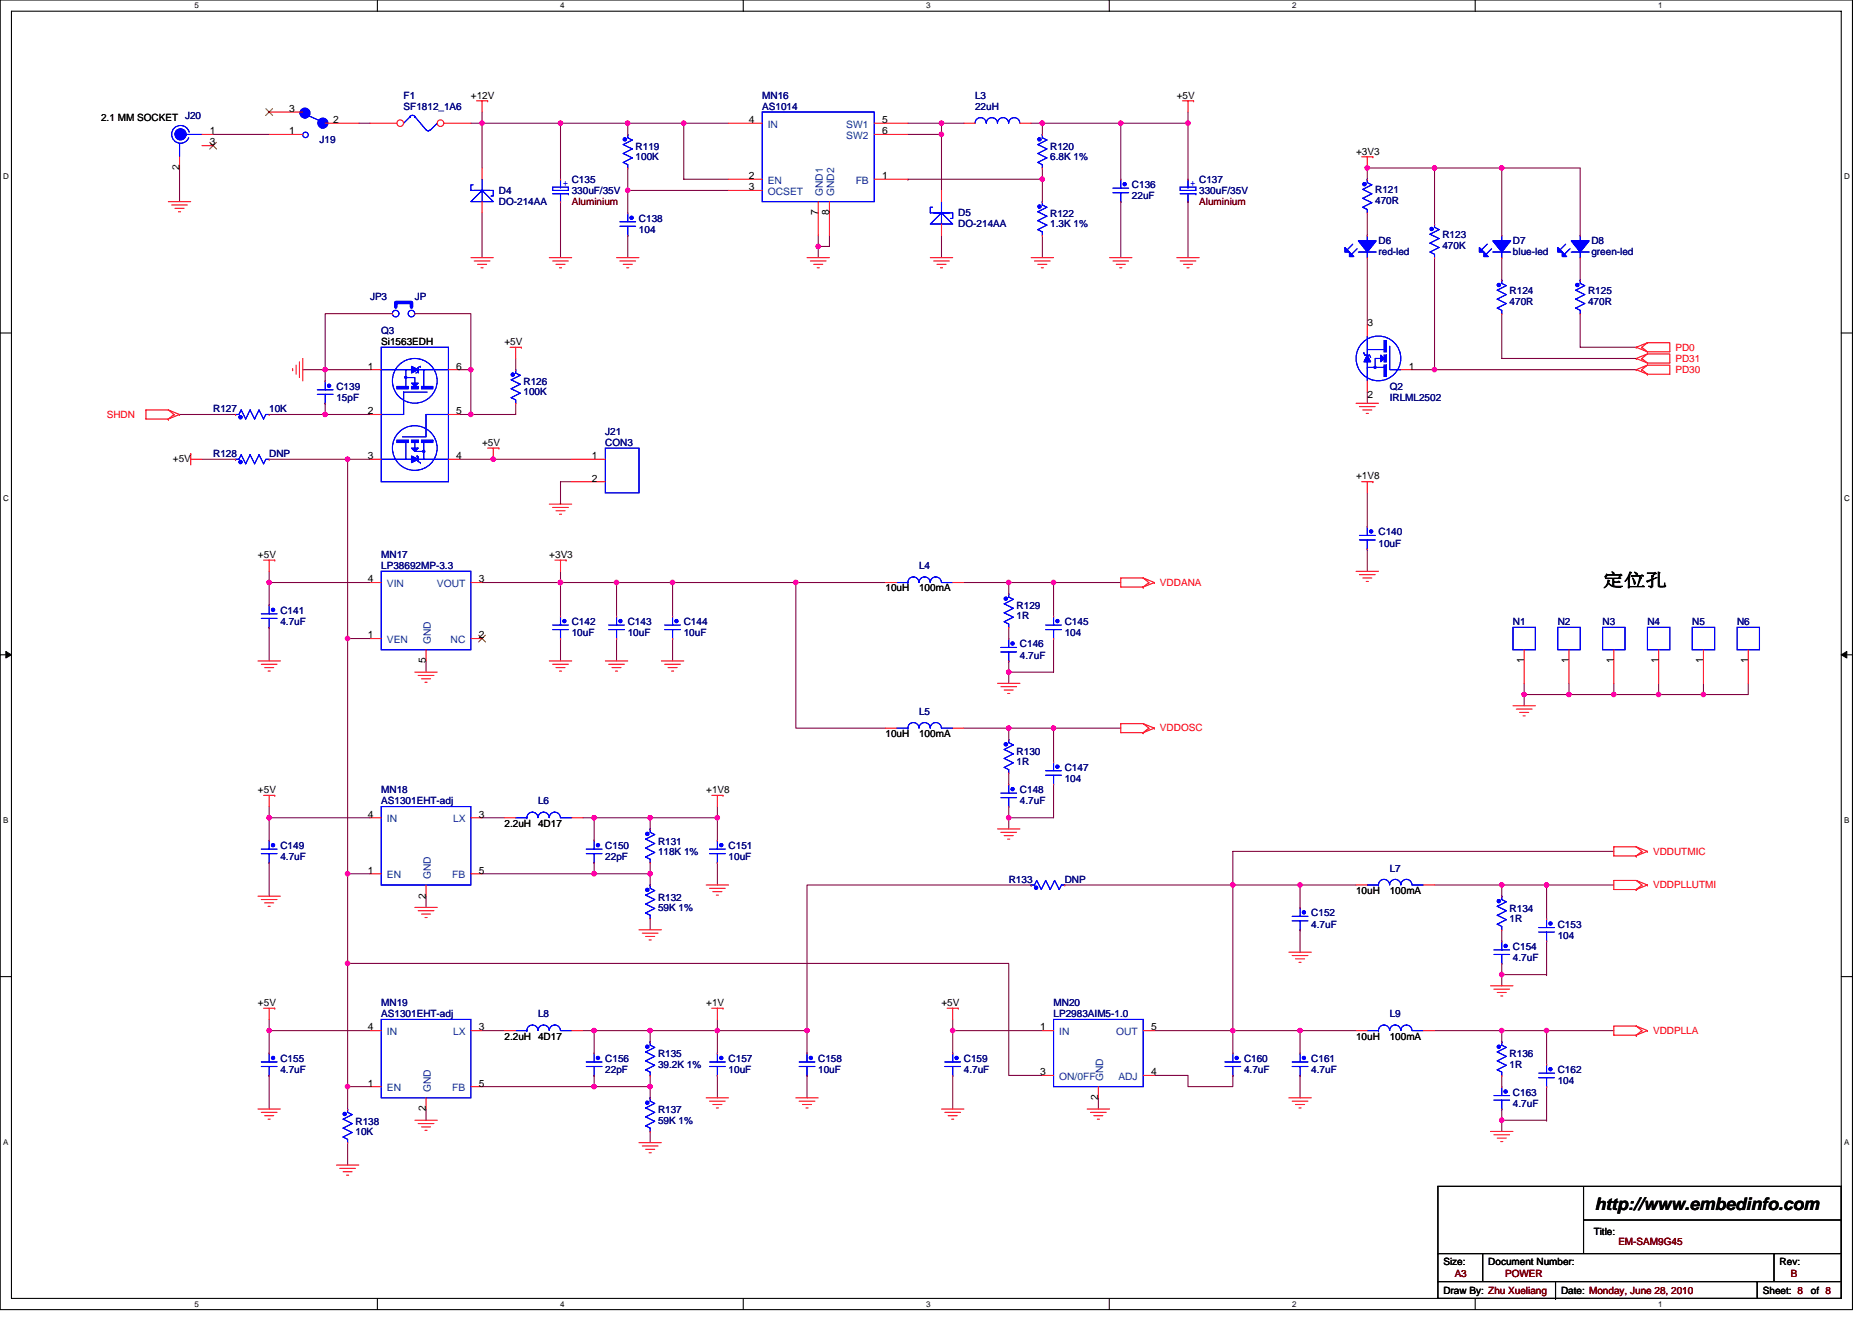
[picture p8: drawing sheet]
<svg xmlns="http://www.w3.org/2000/svg" width="297mm" height="210mm" viewBox="0 0 297 210" stroke-linecap="round" stroke-linejoin="round" font-family="sans-serif">
<defs><g id="words">
<g font-size="2.8">
<text x="254.3" y="93">定位孔</text>
<text x="253" y="192">http://www.embedinfo.com</text>
</g>
<g font-size="1.6">
<text x="45.9" y="17.8">3</text>
<text x="74.7" y="15.6">+12V</text>
<text x="186.7" y="15.6">+5V</text>
<text x="16" y="19.2">2.1 MM SOCKET</text>
<text x="33.3" y="21.3">1</text>
<text x="33.3" y="23.1">3</text>
<text x="45.9" y="21.3">1</text>
<text x="52.8" y="19.5">2</text>
<text x="118.8" y="19.5">4</text>
<text x="140" y="19.5">5</text>
<text x="140" y="21.3">6</text>
<text x="28.5" y="27.1" transform="rotate(-90 28.5 27.1)">2</text>
<text x="118.8" y="28.4">2</text>
<text x="140" y="28.4">1</text>
<text x="215.2" y="24.5">+3V3</text>
<text x="118.8" y="30.2">3</text>
<text x="129.8" y="34.2" transform="rotate(-90 129.8 34.2)">7</text>
<text x="131.6" y="34.2" transform="rotate(-90 131.6 34.2)">8</text>
<text x="217" y="51.8">3</text>
<text x="58.4" y="58.7">1</text>
<text x="60.5" y="54.8">Si1563EDH</text>
<text x="72.4" y="58.7">6</text>
<text x="80" y="54.8">+5V</text>
<text x="223.5" y="58.7">1</text>
<text x="58.4" y="65.8">2</text>
<text x="72.4" y="65.8">5</text>
<text x="217" y="63.1">2</text>
<text x="76.5" y="70.8">+5V</text>
<text x="27.4" y="73.3">+5V</text>
<text x="58.4" y="72.9">3</text>
<text x="72.4" y="72.9">4</text>
<text x="93.9" y="72.9">1</text>
<text x="93.9" y="76.4">2</text>
<text x="215.2" y="76.1">+1V8</text>
<text x="40.9" y="88.5">+5V</text>
<text x="87.2" y="88.5">+3V3</text>
<text x="58.4" y="92.4">4</text>
<text x="76" y="92.4">3</text>
<text x="140.5" y="93.9">10uH</text>
<text x="145.8" y="93.9">100mA</text>
<text x="58.4" y="101.3">1</text>
<text x="76" y="101.3">2</text>
<text x="67.6" y="105.3" transform="rotate(-90 67.6 105.3)">5</text>
<text x="241.8" y="105.3" transform="rotate(-90 241.8 105.3)">1</text>
<text x="248.9" y="105.3" transform="rotate(-90 248.9 105.3)">1</text>
<text x="256" y="105.3" transform="rotate(-90 256 105.3)">1</text>
<text x="263.2" y="105.3" transform="rotate(-90 263.2 105.3)">1</text>
<text x="270.3" y="105.3" transform="rotate(-90 270.3 105.3)">1</text>
<text x="277.4" y="105.3" transform="rotate(-90 277.4 105.3)">1</text>
<text x="140.5" y="117">10uH</text>
<text x="145.8" y="117">100mA</text>
<text x="40.9" y="125.9">+5V</text>
<text x="112.1" y="125.9">+1V8</text>
<text x="58.4" y="129.8">4</text>
<text x="76" y="129.8">3</text>
<text x="80" y="131.2">2.2uH</text>
<text x="85.4" y="131.2">4D17</text>
<text x="58.4" y="138.7">1</text>
<text x="67.6" y="142.6" transform="rotate(-90 67.6 142.6)">2</text>
<text x="76" y="138.7">5</text>
<text x="215.2" y="141.9">10uH</text>
<text x="220.5" y="141.9">100mA</text>
<text x="40.9" y="159.7">+5V</text>
<text x="112.1" y="159.7">+1V</text>
<text x="149.4" y="159.7">+5V</text>
<text x="58.4" y="163.6">4</text>
<text x="76" y="163.6">3</text>
<text x="80" y="165">2.2uH</text>
<text x="85.4" y="165">4D17</text>
<text x="165" y="163.6">1</text>
<text x="182.6" y="163.6">5</text>
<text x="215.2" y="165">10uH</text>
<text x="220.5" y="165">100mA</text>
<text x="58.4" y="172.4">1</text>
<text x="76" y="172.4">5</text>
<text x="165" y="170.7">3</text>
<text x="182.6" y="170.7">4</text>
<text x="67.6" y="176.4" transform="rotate(-90 67.6 176.4)">2</text>
<text x="174.3" y="174.6" transform="rotate(-90 174.3 174.6)">2</text>
<text x="252.9" y="195.9">Title:</text>
<text x="229" y="200.7">Size:</text>
<text x="236.2" y="200.7">Document Number:</text>
<text x="282.4" y="200.7">Rev:</text>
<text x="229" y="205.4">Draw By: Zhu Xueliang</text>
<text x="247.7" y="205.4">Date: Monday, June 28, 2010</text>
<text x="279.7" y="205.4">Sheet: 8</text>
<text x="287.4" y="205.4">of 8</text>
</g>
<g font-size="1.6" fill="#000080">
<text x="64" y="15.6">F1</text>
<text x="64" y="17.4">SF1812_1A6</text>
<text x="120.9" y="15.6">MN16</text>
<text x="120.9" y="17.4">AS1014</text>
<text x="154.7" y="15.6">L3</text>
<text x="154.7" y="17.4">22uH</text>
<text x="29.4" y="18.8">J20</text>
<text x="50.7" y="22.8">J19</text>
<text x="100.9" y="23.8">R119</text>
<text x="166.6" y="23.8">R120</text>
<text x="90.7" y="29">C135</text>
<text x="100.9" y="25.4">100K</text>
<text x="166.6" y="25.4">6.8K 1%</text>
<text x="179.6" y="29.9">C136</text>
<text x="190.3" y="29">C137</text>
<text x="79.2" y="30.8">D4</text>
<text x="79.2" y="32.5">DO-214AA</text>
<text x="90.7" y="30.8">330uF/35V</text>
<text x="101.4" y="35.2">C138</text>
<text x="152.1" y="34.3">D5</text>
<text x="166.6" y="34.5">R122</text>
<text x="179.6" y="31.6">22uF</text>
<text x="190.3" y="30.8">330uF/35V</text>
<text x="218.2" y="30.6">R121</text>
<text x="218.2" y="32.4">470R</text>
<text x="101.4" y="37">104</text>
<text x="152.1" y="36.1">DO-214AA</text>
<text x="166.6" y="36.1">1.3K 1%</text>
<text x="218.7" y="38.8">D6</text>
<text x="218.7" y="40.5">red-led</text>
<text x="228.9" y="37.7">R123</text>
<text x="228.9" y="39.5">470K</text>
<text x="240.1" y="38.8">D7</text>
<text x="240.1" y="40.5">blue-led</text>
<text x="252.5" y="38.8">D8</text>
<text x="252.5" y="40.5">green-led</text>
<text x="58.7" y="47.6">JP3</text>
<text x="65.8" y="47.6">JP</text>
<text x="239.5" y="46.6">R124</text>
<text x="252" y="46.6">R125</text>
<text x="60.5" y="53">Q3</text>
<text x="239.5" y="48.4">470R</text>
<text x="252" y="48.4">470R</text>
<text x="33.8" y="65.4">R127</text>
<text x="42.7" y="65.4">10K</text>
<text x="53.4" y="61.9">C139</text>
<text x="53.4" y="63.6">15pF</text>
<text x="83.1" y="61.2">R126</text>
<text x="83.1" y="62.8">100K</text>
<text x="220.5" y="61.9">Q2</text>
<text x="220.5" y="63.6">IRLML2502</text>
<text x="96.1" y="69">J21</text>
<text x="96.1" y="70.8">CON3</text>
<text x="33.8" y="72.5">R128</text>
<text x="42.7" y="72.5">DNP</text>
<text x="60.5" y="88.5">MN17</text>
<text x="218.7" y="85">C140</text>
<text x="218.7" y="86.8">10uF</text>
<text x="60.5" y="90.3">LP38692MP-3.3</text>
<text x="145.8" y="90.3">L4</text>
<text x="44.5" y="97.4">C141</text>
<text x="44.5" y="99.2">4.7uF</text>
<text x="90.7" y="99.2">C142</text>
<text x="90.7" y="101">10uF</text>
<text x="99.6" y="99.2">C143</text>
<text x="99.6" y="101">10uF</text>
<text x="108.5" y="99.2">C144</text>
<text x="108.5" y="101">10uF</text>
<text x="161.3" y="96.7">R129</text>
<text x="161.3" y="98.3">1R</text>
<text x="168.9" y="99.2">C145</text>
<text x="168.9" y="101">104</text>
<text x="240.1" y="99.2">N1</text>
<text x="247.2" y="99.2">N2</text>
<text x="254.3" y="99.2">N3</text>
<text x="261.4" y="99.2">N4</text>
<text x="268.5" y="99.2">N5</text>
<text x="275.6" y="99.2">N6</text>
<text x="161.8" y="102.8">C146</text>
<text x="161.8" y="104.5">4.7uF</text>
<text x="145.8" y="113.4">L5</text>
<text x="161.3" y="119.8">R130</text>
<text x="60.5" y="125.9">MN18</text>
<text x="161.3" y="121.4">1R</text>
<text x="161.8" y="125.9">C148</text>
<text x="168.9" y="122.3">C147</text>
<text x="168.9" y="124.1">104</text>
<text x="60.5" y="127.7">AS1301EHT-adj</text>
<text x="85.4" y="127.7">L6</text>
<text x="161.8" y="127.7">4.7uF</text>
<text x="44.5" y="134.8">C149</text>
<text x="44.5" y="136.5">4.7uF</text>
<text x="96.1" y="134.8">C150</text>
<text x="96.1" y="136.5">22pF</text>
<text x="104.4" y="134">R131</text>
<text x="104.4" y="135.7">118K 1%</text>
<text x="115.6" y="134.8">C151</text>
<text x="115.6" y="136.5">10uF</text>
<text x="104.4" y="142.9">R132</text>
<text x="160.1" y="140.1">R133</text>
<text x="168.9" y="140.1">DNP</text>
<text x="220.5" y="138.3">L7</text>
<text x="104.4" y="144.5">59K 1%</text>
<text x="208.1" y="145.4">C152</text>
<text x="208.1" y="147.2">4.7uF</text>
<text x="239.5" y="144.7">R134</text>
<text x="239.5" y="146.3">1R</text>
<text x="247.2" y="147.2">C153</text>
<text x="247.2" y="149">104</text>
<text x="240.1" y="150.8">C154</text>
<text x="240.1" y="152.5">4.7uF</text>
<text x="60.5" y="159.7">MN19</text>
<text x="60.5" y="161.4">AS1301EHT-adj</text>
<text x="85.4" y="161.4">L8</text>
<text x="167.2" y="159.7">MN20</text>
<text x="167.2" y="161.4">LP2983AIM5-1.0</text>
<text x="220.5" y="161.4">L9</text>
<text x="104.4" y="167.8">R135</text>
<text x="239.5" y="167.8">R136</text>
<text x="44.5" y="168.6">C155</text>
<text x="44.5" y="170.3">4.7uF</text>
<text x="96.1" y="168.6">C156</text>
<text x="96.1" y="170.3">22pF</text>
<text x="104.4" y="169.4">39.2K 1%</text>
<text x="115.6" y="168.6">C157</text>
<text x="115.6" y="170.3">10uF</text>
<text x="129.8" y="168.6">C158</text>
<text x="129.8" y="170.3">10uF</text>
<text x="152.9" y="168.6">C159</text>
<text x="152.9" y="170.3">4.7uF</text>
<text x="197.4" y="168.6">C160</text>
<text x="197.4" y="170.3">4.7uF</text>
<text x="208.1" y="168.6">C161</text>
<text x="208.1" y="170.3">4.7uF</text>
<text x="239.5" y="169.4">1R</text>
<text x="240.1" y="173.9">C163</text>
<text x="247.2" y="170.3">C162</text>
<text x="247.2" y="172.1">104</text>
<text x="56.4" y="178.5">R138</text>
<text x="104.4" y="176.7">R137</text>
<text x="104.4" y="178.3">59K 1%</text>
<text x="240.1" y="175.7">4.7uF</text>
<text x="56.4" y="180.1">10K</text>
</g>
<g font-size="1.6" fill="#004080">
<text x="121.8" y="20.3">IN</text>
<text x="134.3" y="20.3">SW1</text>
<text x="134.3" y="22.1">SW2</text>
<text x="121.8" y="29.2">EN</text>
<text x="135.8" y="29.2">FB</text>
<text x="121.8" y="30.9">OCSET</text>
<text x="130.6" y="31.1" transform="rotate(-90 130.6 31.1)">GND1</text>
<text x="132.4" y="31.1" transform="rotate(-90 132.4 31.1)">GND2</text>
<text x="61.4" y="93.2">VIN</text>
<text x="69.3" y="93.2">VOUT</text>
<text x="61.4" y="102.1">VEN</text>
<text x="68.3" y="102.2" transform="rotate(-90 68.3 102.2)">GND</text>
<text x="71.5" y="102.1">NC</text>
<text x="61.4" y="130.5">IN</text>
<text x="71.9" y="130.5">LX</text>
<text x="61.4" y="139.4">EN</text>
<text x="68.3" y="139.6" transform="rotate(-90 68.3 139.6)">GND</text>
<text x="71.8" y="139.4">FB</text>
<text x="61.4" y="164.3">IN</text>
<text x="71.9" y="164.3">LX</text>
<text x="168.1" y="164.3">IN</text>
<text x="177.1" y="164.3">OUT</text>
<text x="61.4" y="173.2">EN</text>
<text x="68.3" y="173.4" transform="rotate(-90 68.3 173.4)">GND</text>
<text x="71.8" y="173.2">FB</text>
<text x="168.1" y="171.4">ON/0FF</text>
<text x="175" y="171.6" transform="rotate(-90 175 171.6)">GND</text>
<text x="177.5" y="171.4">ADJ</text>
</g>
<g font-size="1.6" fill="#00f">
<text x="89.3" y="29.5">+</text>
<text x="188.9" y="29.5">+</text>
</g>
<g font-size="1.6" fill="#800000">
<text x="90.7" y="32.5">Aluminium</text>
<text x="190.3" y="32.5">Aluminium</text>
<text x="256.8" y="197.5">EM-SAM9G45</text>
<text x="230.8" y="202.7">A3</text>
<text x="238.8" y="202.7">POWER</text>
<text x="284.2" y="202.7">B</text>
</g>
<g font-size="1.6" fill="#f00">
<text x="265.8" y="57.4">PD31</text>
<text x="265.8" y="55.6">PD0</text>
<text x="265.8" y="59.2">PD30</text>
<text x="16.9" y="66.3">SHDN</text>
<text x="184.1" y="93">VDDANA</text>
<text x="184.1" y="116.1">VDDOSC</text>
<text x="262.3" y="135.7">VDDUTMIC</text>
<text x="262.3" y="141">VDDPLLUTMI</text>
<text x="262.3" y="164.1">VDDPLLA</text>
</g>
<g font-size="1.3">
<text x="30.8" y="1.3">5</text>
<text x="88.9" y="1.3">4</text>
<text x="147" y="1.3">3</text>
<text x="205" y="1.3">2</text>
<text x="263.1" y="1.3">1</text>
<text x=".5" y="28.4">D</text>
<text x="292.6" y="28.4">D</text>
<text x=".5" y="79.5">C</text>
<text x="292.6" y="79.5">C</text>
<text x=".5" y="130.6">B</text>
<text x="292.6" y="130.6">B</text>
<text x=".5" y="181.7">A</text>
<text x="292.6" y="181.7">A</text>
<text x="30.8" y="207.4">5</text>
<text x="88.9" y="207.4">4</text>
<text x="147" y="207.4">3</text>
<text x="205" y="207.4">2</text>
<text x="263.1" y="207.4">1</text>
</g>
</g></defs>
<path d="M0 0h293.9v207.9h-293.9zM1.8 1.8h290.4v204.3h-290.4z" fill="none" stroke="#000" stroke-width=".17"/>
<g fill="#fff">
<path d="M30.8 .2h.7v1.4h-.7z"/>
<path d="M30.8 206.3h.7v1.4h-.7z"/>
</g>
<path d="M59.9 0v1.8M59.9 206.1v1.8" fill="none" stroke="#000" stroke-width=".17"/>
<g fill="#fff">
<path d="M88.9 .2h.7v1.4h-.7z"/>
<path d="M88.9 206.3h.7v1.4h-.7z"/>
</g>
<path d="M117.9 0v1.8M117.9 206.1v1.8" fill="none" stroke="#000" stroke-width=".17"/>
<g fill="#fff">
<path d="M147 .2h.7v1.4h-.7z"/>
<path d="M147 206.3h.7v1.4h-.7z"/>
</g>
<path d="M176 0v1.8M176 206.1v1.8" fill="none" stroke="#000" stroke-width=".17"/>
<g fill="#fff">
<path d="M205 .2h.7v1.4h-.7z"/>
<path d="M205 206.3h.7v1.4h-.7z"/>
</g>
<path d="M234.1 0v1.8M234.1 206.1v1.8" fill="none" stroke="#000" stroke-width=".17"/>
<g fill="#fff">
<path d="M263.1 .2h.7v1.4h-.7z"/>
<path d="M263.1 206.3h.7v1.4h-.7z"/>
<path d="M.5 27.3h.9v1.4h-.9z"/>
<path d="M292.6 27.3h.9v1.4h-.9z"/>
<path d="M.5 78.4h.9v1.4h-.9z"/>
<path d="M292.6 78.4h.9v1.4h-.9z"/>
</g>
<path d="M0 52.9h1.8M292.2 52.9h1.7" fill="none" stroke="#000" stroke-width=".17"/>
<g fill="#fff">
<path d="M.5 129.5h.8v1.4h-.8z"/>
<path d="M292.6 129.5h.9v1.4h-.9z"/>
</g>
<path d="M0 103.9h1.8M292.2 103.9h1.7" fill="none" stroke="#000" stroke-width=".17"/>
<path d="M.9 103.4l.9 .5-.9 .5zM292.2 103.9l.8-.5v1z" fill="#000" stroke="#000" stroke-width=".16"/>
<g fill="#fff">
<path d="M.5 180.5h.8v1.4h-.8z"/>
<path d="M292.6 180.5h.9v1.4h-.9z"/>
</g>
<g fill="none" stroke="#000" stroke-width=".17">
<path d="M0 155h1.8M292.2 155h1.7M228.2 188.3h64v17.8h-64zM228.2 199h64M235.3 199v4.4M251.3 188.3v10.7M251.3 193.6h40.9M281.5 199v4.4M292.2 193.6h.1M228.2 203.4h64M246.8 206.1h.1M246.8 203.4v2.7"/>
<path d="M278.8 203.4v2.7"/>
</g>
<g fill="none" stroke="#800040" stroke-width=".17">
<path d="M56.9 19.6h1.8M74.7 19.6h1.8M76.5 17.8v1.8M76.5 19.6v7.1M76.5 19.6h12.4v8.8M76.5 19.6h.1M88.9 19.6h10.7v1.7M88.9 19.6h.1M99.6 19.6h8.9M108.5 19.6h.1M108.5 19.6v8.8h7.1M108.5 19.6h7.1"/>
<path d="M144.1 19.6h5.3M149.4 19.6h.1M149.4 19.6v1.7M149.4 19.6h3.5M163.6 19.6h1.8v1.7M165.4 19.6h.1M165.4 19.6h12.4M177.8 19.6h10.7M177.8 19.6h.1M177.8 19.6v8.8M188.5 19.6h.1M188.5 17.8v1.8"/>
<path d="M188.5 19.6v8.8M28.5 26.7v5.3M33.8 21.3h8.9M76.5 33.8v7.1M88.9 32v8.9M99.6 26.7v3.5h16M99.6 30.2h.1M99.6 37.3v3.6M99.6 30.2v3.6M129.8 39.1h.1M129.8 37.3v1.8M129.8 39.1v1.8"/>
<path d="M131.6 37.3v1.8h-1.8M144.1 21.3h5.3M144.1 28.4h.1M144.1 28.4h21.3M149.4 21.3h.1M149.4 37.3v3.6M149.4 21.3v8.9M165.4 28.4v3.6M165.4 37.3v3.6M165.4 26.7v1.7M177.8 32v8.9M188.5 32v8.9"/>
<path d="M217 26.7h10.6M217 33.8v3.5M217 26.7h.1M217 26.7v1.7M227.6 26.7h.1M227.6 26.7h10.7M227.6 26.7v8.9M238.3 26.7v10.6M238.3 26.7h.1M238.3 26.7h12.4v10.6M48 58.7h3.6M51.6 58.7h.1"/>
<path d="M58.7 58.7h-7.1v1.8M62.3 49.8h-10.7v8.9M65.8 49.8h8.9v8.9M72.9 58.7h1.8v7.1h-1.8M74.7 58.7h.1M81.8 56.9v1.8M217 40.9v10.7M224.1 58.7h3.5M227.6 40.9v17.8h32M227.6 40.9h.1M238.3 49.8v7.1h21.3M238.3 40.9v3.5"/>
<path d="M250.7 49.8v5.3h8.9M250.7 40.9v3.5M28.5 65.8h8.9M32 72.9h5.4M42.7 65.8h8.9M42.7 72.9h12.5M51.6 64v1.8M51.6 65.8h.1M51.6 65.8h7.1M58.7 72.9h-3.5v28.4M72.9 72.9h5.4M74.7 65.8h.1"/>
<path d="M78.3 72.9h.1M78.3 72.9h12.4M81.8 64v1.8h-7.1M90.7 76.5h-1.8v3.5M217 62.2v1.8M217 78.2v5.4M42.7 92.5h.1M42.7 99.6v5.3M42.7 90.7v1.8h16M42.7 92.5v3.5M76.5 92.5h12.4M88.9 92.5h.1"/>
<path d="M88.9 90.7v1.8M88.9 92.5h8.9v5.3M88.9 92.5v5.3M97.8 92.5h8.9v5.3M97.8 92.5h.1M106.7 92.5h.1M106.7 92.5h19.6M126.3 92.5h14.2M126.3 92.5v23.1h14.2M126.3 92.5h.1M152.9 92.5h7.2M160.1 92.5h.1"/>
<path d="M160.1 92.5v1.7M160.1 99.6v1.7M160.1 92.5h7.1M167.2 92.5v5.3M167.2 92.5h10.6M217 87.1v3.6M55.2 101.3h.1M58.7 101.3h-3.5v37.4M67.6 104.9v1.8M88.9 101.3v3.6M97.8 101.3v3.6M106.7 101.3v3.6"/>
<path d="M152.9 115.6h7.2M160.1 106.7h.1M160.1 106.7v1.8M160.1 115.6h.1M160.1 115.6v1.7M160.1 104.9v1.8M160.1 115.6h7.1M167.2 101.3v5.4h-7.1M167.2 115.6v5.3M167.2 115.6h10.6M241.8 108.5v1.7M241.8 110.2v1.8"/>
<path d="M241.8 110.2h.1M241.8 110.2h21.4M249 108.5v1.7M249 110.2h.1M256.1 110.2h.1M256.1 108.5v1.7M263.2 108.5v1.7M270.3 110.2h.1M270.3 108.5v1.7h-7.1M277.4 108.5v1.7h-7.1M42.7 136.9v5.3M42.7 128v5.3"/>
<path d="M42.7 129.8h.1M42.7 129.8h16M55.2 138.7h3.5M55.2 138.7v14.2M55.2 138.7h.1M76.5 129.8h3.5M76.5 138.7h17.8M92.5 129.8h1.8M94.3 129.8h.1M94.3 129.8v3.5M94.3 138.7h.1M94.3 136.9v1.8"/>
<path d="M94.3 129.8h19.5M94.3 138.7h8.9M103.2 138.7v1.8M103.2 129.8v1.8M103.2 136.9v1.8M103.2 129.8h.1M113.8 129.8h.1M113.8 136.9v3.6M113.8 128v1.8M113.8 129.8v3.5M160.1 129.8h.1M160.1 129.8v1.8"/>
<path d="M160.1 128v1.8M160.1 122.7v1.8M167.2 124.5v5.3h-7.1M256.1 135.1h-60.5v5.4M55.2 152.9v19.6h3.5M55.2 152.9h.1M55.2 152.9h104.9v17.8h5.3M67.6 142.2v1.8M103.2 145.8v1.8M163.6 140.5h-35.5v23.1M168.9 140.5h26.7M195.6 140.5h.1"/>
<path d="M195.6 140.5h10.7v3.5M195.6 140.5v23.1M206.3 140.5h.1M206.3 147.6v3.5M206.3 140.5h8.9M227.6 140.5h10.7M238.3 140.5v1.7M238.3 147.6v1.8M238.3 154.7v1.8M238.3 152.9v1.8M238.3 140.5h7.1M238.3 154.7h7.1"/>
<path d="M245.4 140.5h.1M245.4 149.4v5.3M245.4 154.7h.1M245.4 140.5v5.3M245.4 140.5h10.7M42.7 170.7v5.3M42.7 163.6v3.5M42.7 163.6h.1M42.7 161.8v1.8M42.7 163.6h16M55.2 172.5v3.5M67.6 176v1.8"/>
<path d="M76.5 163.6h3.5M76.5 172.5h17.8M92.5 163.6h1.8M94.3 163.6v3.5M94.3 163.6h.1M94.3 170.7v1.8M94.3 172.5h.1M94.3 163.6h19.5M94.3 172.5h8.9M103.2 172.5v1.7M103.2 179.6v1.8M103.2 163.6v1.8"/>
<path d="M103.2 170.7v1.8M103.2 163.6h.1M113.8 170.7v3.5M113.8 163.6v3.5M113.8 161.8v1.8M113.8 163.6h14.3v3.5M128.1 163.6h.1M128.1 170.7v3.5M151.2 170.7v5.3M151.2 163.6v3.5M151.2 163.6h.1M151.2 161.8v1.8"/>
<path d="M151.2 163.6h14.2M174.3 174.2v1.8M183.2 170.7h5.3v1.8h7.1v-1.8M183.2 163.6h12.4v3.5M195.6 163.6h10.7v3.5M195.6 163.6h.1M206.3 163.6h.1M206.3 170.7v3.5M206.3 163.6h8.9M227.6 163.6h10.7M238.3 177.8v1.8M238.3 170.7v1.8"/>
<path d="M238.3 163.6v1.8M238.3 176v1.8M238.3 177.8h7.1M238.3 163.6h7.1M245.4 177.8h.1M245.4 172.5v5.3M245.4 163.6h.1M245.4 163.6v5.3M245.4 163.6h10.7M55.2 181.4v3.5"/>
</g>
<g fill="#f0f" stroke="#f0f" stroke-width=".17">
<circle cx="167.2" cy="92.4" r=".35"/>
<circle cx="160" cy="92.4" r=".35"/>
<circle cx="160" cy="106.7" r=".35"/>
<circle cx="160" cy="129.8" r=".35"/>
<circle cx="167.2" cy="115.6" r=".35"/>
<circle cx="160" cy="115.6" r=".35"/>
<circle cx="42.7" cy="92.4" r=".35"/>
<circle cx="88.9" cy="92.4" r=".35"/>
<circle cx="238.3" cy="140.4" r=".35"/>
<circle cx="245.4" cy="140.4" r=".35"/>
<circle cx="238.3" cy="154.7" r=".35"/>
<circle cx="238.3" cy="177.8" r=".35"/>
<circle cx="238.3" cy="163.6" r=".35"/>
<circle cx="245.4" cy="163.6" r=".35"/>
<circle cx="227.6" cy="58.7" r=".35"/>
<circle cx="227.6" cy="26.7" r=".35"/>
<circle cx="238.3" cy="26.7" r=".35"/>
<circle cx="216.9" cy="26.7" r=".35"/>
<circle cx="99.6" cy="19.5" r=".35"/>
<circle cx="88.9" cy="19.5" r=".35"/>
<circle cx="99.6" cy="30.2" r=".35"/>
<circle cx="129.8" cy="39.1" r=".35"/>
<circle cx="149.4" cy="19.5" r=".35"/>
<circle cx="149.4" cy="21.3" r=".35"/>
<circle cx="76.5" cy="19.5" r=".35"/>
<circle cx="165.4" cy="28.4" r=".35"/>
<circle cx="188.5" cy="19.5" r=".35"/>
<circle cx="113.8" cy="129.8" r=".35"/>
<circle cx="94.3" cy="129.8" r=".35"/>
<circle cx="42.7" cy="129.8" r=".35"/>
<circle cx="103.2" cy="138.7" r=".35"/>
<circle cx="94.3" cy="138.7" r=".35"/>
<circle cx="94.3" cy="163.6" r=".35"/>
<circle cx="103.2" cy="172.5" r=".35"/>
<circle cx="94.3" cy="172.5" r=".35"/>
<circle cx="42.7" cy="163.6" r=".35"/>
<circle cx="55.1" cy="172.5" r=".35"/>
<circle cx="151.2" cy="163.6" r=".35"/>
<circle cx="55.1" cy="152.9" r=".35"/>
<circle cx="206.3" cy="163.6" r=".35"/>
<circle cx="206.3" cy="140.4" r=".35"/>
<circle cx="195.6" cy="140.4" r=".35"/>
<circle cx="126.3" cy="92.4" r=".35"/>
<circle cx="106.7" cy="92.4" r=".35"/>
<circle cx="108.5" cy="19.5" r=".35"/>
<circle cx="51.6" cy="58.7" r=".35"/>
<circle cx="78.3" cy="72.9" r=".35"/>
<circle cx="55.1" cy="72.9" r=".35"/>
<circle cx="55.1" cy="101.3" r=".35"/>
<circle cx="55.1" cy="138.7" r=".35"/>
<circle cx="74.7" cy="65.8" r=".35"/>
<circle cx="51.6" cy="65.8" r=".35"/>
<circle cx="113.8" cy="163.6" r=".35"/>
<circle cx="103.2" cy="163.6" r=".35"/>
<circle cx="103.2" cy="129.8" r=".35"/>
<circle cx="97.8" cy="92.4" r=".35"/>
<circle cx="128" cy="163.6" r=".35"/>
<circle cx="195.6" cy="163.6" r=".35"/>
<circle cx="177.8" cy="19.5" r=".35"/>
<circle cx="165.4" cy="19.5" r=".35"/>
<circle cx="263.2" cy="110.2" r=".35"/>
<circle cx="256.1" cy="110.2" r=".35"/>
<circle cx="241.8" cy="110.2" r=".35"/>
<circle cx="248.9" cy="110.2" r=".35"/>
<circle cx="270.3" cy="110.2" r=".35"/>
<circle cx="74.7" cy="58.7" r=".35"/>
</g>
<g fill="none" stroke="#f00" stroke-width=".17">
<path d="M75.6 16h1.8M76.5 16v1.8M77.4 16h.1M187.6 16h1.8M188.5 16v1.8M189.4 16h.1M26.7 32h3.6M27.2 32.5h2.5M27.8 33.1h1.4M28.3 33.6h.4M216.1 24.9h1.7M217 24.9v1.8"/>
<path d="M217 28.4h.1M217 33.8h.1M217.8 24.9h.1M227.6 35.6h.1M250.7 37.3h.1M46.4 58.5v.3M47 58v1.4M47.5 57.4v2.5M48 56.9v3.6M74.7 40.9h3.6M75.2 41.4h2.5M75.8 42h1.4"/>
<path d="M76.3 42.5h.4M80.9 55.1h1.8M81.8 55.1v1.8M81.8 58.7h.1M82.7 55.1h.1M87.2 40.9h3.5M87.7 41.4h2.5M88.2 42h1.5M88.8 42.5h.3M97.8 40.9h3.6M98.4 41.4h2.5M98.9 42h1.4"/>
<path d="M99.4 42.5h.4M128.1 40.9h3.5M128.6 41.4h2.5M129.1 42h1.5M129.7 42.5h.3M147.6 40.9h3.6M148.1 41.4h2.5M148.7 42h1.4M149.2 42.5h.4M163.6 40.9h3.6M164.1 41.4h2.5M164.7 42h1.4"/>
<path d="M165.2 42.5h.4M176.1 40.9h3.5M176.6 41.4h2.5M177.1 42h1.5M177.7 42.5h.3M186.7 40.9h3.6M187.3 41.4h2.5M187.8 42h1.4M188.3 42.5h.4M227.6 40.9h.1M250.7 40.9h.1M259.6 56.9h.1"/>
<path d="M259.6 55.1h.1M259.6 58.7h.1M259.6 56.9l1.8 .7M259.6 55.1l1.8 .7M259.6 58.7l1.8 .7M260.5 56.9h.1M260.5 55.1h.1M260.5 58.7h.1M260.5 56.9l.9 .7M260.5 55.1l.9 .7M260.5 58.7l.9 .7M261.4 56.2h3.6v1.4h-3.6"/>
<path d="M261.4 57.6h.1M261.4 54.4h3.6v1.4h-3.6M261.4 55.8h.1M261.4 58h3.6v1.4h-3.6M261.4 59.4h.1M261.4 56.2l-1.8 .7M261.4 56.2l-.9 .7M261.4 54.4l-1.8 .7M261.4 54.4l-.9 .7M261.4 58l-1.8 .7M261.4 58l-.9 .7M26.7 65.1h-3.5v1.4h3.5"/>
<path d="M26.7 66.5h.1M26.7 65.1l1.8 .7M26.7 65.1l.9 .7M27.6 65.8h.1M27.6 65.8l-.9 .7M28.5 65.8h.1M28.5 65.8l-1.8 .7M30.3 72.9h1.7M30.3 72h.1M30.3 72v1.8M77.4 71.1h1.8M78.3 71.1v1.8"/>
<path d="M79.2 71.1h.1M81.8 64h.1M215.2 64h3.5M215.7 64.5h2.5M216.1 76.5h1.7M216.2 65.1h1.5M216.8 65.6h.3M217 76.5v1.7M217.8 76.5h.1M41.8 88.9h1.8M42.7 88.9v1.8M43.6 88.9h.1"/>
<path d="M87.2 80h3.5M87.7 80.5h2.5M88.1 88.9h1.7M88.2 81.1h1.5M88.8 81.6h.3M88.9 88.9v1.8M89.8 88.9h.1M140.5 92.5h1.8M151.2 92.5h1.7M167.2 97.8h.1M181.4 91.7h-3.6v1.5h3.6M181.4 93.2h.1"/>
<path d="M181.4 91.7l1.8 .8M181.4 91.7l.9 .8M182.3 92.5h.1M182.3 92.5l-.9 .7M183.2 92.5h.1M183.2 92.5l-1.8 .7M215.2 90.7h3.5M215.7 91.2h2.5M216.2 91.7h1.5M216.8 92.3h.3M217 83.6h.1M217 87.1h.1"/>
<path d="M40.9 104.9h3.6M41.5 105.4h2.5M42 106h1.4M42.5 106.5h.4M65.8 106.7h3.6M66.4 107.2h2.5M66.9 107.7h1.4M67.4 108.3h.4M87.2 104.9h3.5M87.7 105.4h2.5M88.2 106h1.5M88.8 106.5h.3"/>
<path d="M96.1 104.9h3.5M96.6 105.4h2.5M97.1 106h1.4M97.7 106.5h.3M104.9 104.9h3.6M105.5 105.4h2.5M106 106h1.4M106.5 106.5h.4M140.5 115.6h1.8M151.2 115.6h1.7M158.3 108.5h3.5M158.8 109h2.5"/>
<path d="M159.3 109.5h1.5M159.9 110.1h.3M160.1 117.3h.1M167.2 101.3h.1M181.4 114.9h-3.6v1.4h3.6M181.4 116.3h.1M181.4 114.9l1.8 .7M181.4 114.9l.9 .7M182.3 115.6h.1M182.3 115.6l-.9 .7M183.2 115.6h.1M183.2 115.6l-1.8 .7"/>
<path d="M240.1 112h3.5M240.6 112.5h2.5M241.1 113.1h1.5M241.7 113.6h.3M241.8 103.1v5.4M277.4 103.1v5.4M41.8 126.2h1.8M42.7 126.2v1.8M43.6 126.2h.1M94.3 133.3h.1M94.3 136.9h.1M112.9 126.2h1.8"/>
<path d="M113.8 126.2v1.8M114.7 126.2h.1M158.3 131.6h3.5M158.8 132.1h2.5M159.3 132.6h1.5M159.9 133.2h.3M160.1 122.7h.1M167.2 120.9h.1M167.2 124.5h.1M259.6 139.7h-3.5v1.5h3.5M259.6 134.4h-3.5v1.4h3.5M259.6 135.8h.1"/>
<path d="M259.6 139.7l1.8 .8M259.6 139.7l.9 .8M259.6 134.4l1.8 .7M259.6 134.4l.9 .7M260.5 135.1h.1M260.5 135.1l-.9 .7M261.4 135.1h.1M261.4 135.1l-1.8 .7M40.9 142.2h3.6M41.5 142.8h2.5M42 143.3h1.4M42.5 143.8h.4"/>
<path d="M65.8 144h3.6M66.4 144.5h2.5M66.9 145.1h1.4M67.4 145.6h.4M101.4 147.6h3.5M101.9 148.1h2.5M102.4 148.6h1.5M103 149.2h.3M103.2 140.5h.1M103.2 145.8h.1M112.1 140.5h3.5M112.6 141h2.5"/>
<path d="M113.1 141.5h1.5M113.7 142.1h.3M204.5 151.1h3.6M205 151.7h2.5M205.6 152.2h1.4M206.1 152.7h.4M236.5 156.5h3.6M237 157h2.5M237.6 157.5h1.4M238.1 158.1h.4M259.6 141.2h.1M260.5 140.5h.1"/>
<path d="M260.5 140.5l-.9 .7M261.4 140.5h.1M261.4 140.5l-1.8 .7M40.9 176h3.6M41.5 176.6h2.5M41.8 160h1.8M42 177.1h1.4M42.5 177.6h.4M42.7 160v1.8M43.6 160h.1M58.7 163.6h1.8M58.7 172.5h1.8"/>
<path d="M65.8 177.8h3.6M66.4 178.3h2.5M66.9 178.9h1.4M67.4 179.4h.4M67.6 174.2v1.8M74.7 163.6h1.8M74.7 172.5h1.8M80 163.6h1.8M90.7 163.6h1.8M112.1 174.2h3.5M112.6 174.8h2.5M112.9 160h1.8"/>
<path d="M113.1 175.3h1.5M113.7 175.9h.3M113.8 160v1.8M114.7 160h.1M126.3 174.2h3.5M126.8 174.8h2.5M127.3 175.3h1.5M127.9 175.9h.3M149.4 176h3.5M149.9 176.6h2.5M150.3 160h1.8M150.4 177.1h1.5"/>
<path d="M151 177.6h.3M151.2 160v1.8M152.1 160h.1M172.5 176h3.6M173 176.6h2.5M173.6 177.1h1.4M174.1 177.6h.4M204.5 174.2h3.6M205 174.8h2.5M205.6 175.3h1.4M206.1 175.9h.4M236.5 179.6h3.6"/>
<path d="M238.3 172.5h.1M238.3 176h.1M238.3 165.4h.1M238.3 170.7h.1M259.6 162.9h-3.5v1.4h3.5M259.6 164.3h.1M259.6 162.9l1.8 .7M259.6 162.9l.9 .7M260.5 163.6h.1M260.5 163.6l-.9 .7M261.4 163.6h.1M261.4 163.6l-1.8 .7"/>
<path d="M53.4 184.9h3.5M53.9 185.4h2.5M54.4 186h1.5M55 186.5h.3M101.4 181.4h3.5M101.9 181.9h2.5M102.4 182.4h1.5M103 183h.3M237 180.1h2.5M237.6 180.6h1.4M238.1 181.2h.4"/>
</g>
<g fill="none" stroke="#00f" stroke-width=".17">
<path d="M217 28.4v.6l.7 .3-1.5 .8 1.5 .7-1.5 .7 1.5 .7-1.5 .7 .8 .4v.5M217 28.4h.1M227.6 35.6v.5l.7 .3-1.4 .8 1.4 .7-1.4 .7 1.4 .7-1.4 .7 .7 .4v.5M227.6 35.6h.1M247.5 39.6h.1M248.4 38.8l-.9 .8M249.1 39.5l-.9 .9M250.7 37.3v.9M81.8 58.7v.5l.7 .4-1.4 .7 1.4 .7-1.4 .7 1.4 .7-1.4 .7 .7 .4v.5M81.8 58.7h.1M248.2 40.4h.1M249.3 40h2.9"/>
<path d="M250.7 40v.9M64.4 70.2v2.7h-2.1M64.4 72.9h.9M65.8 70.2v1.4h1.3M66.2 72.4l.2 .1v.8l.3 .1M66.2 72.4h.1M66.4 72.9h.8M66.7 73.4h.1M67.2 70.2v1.3M67.2 71.8v1.1h2.2M67.6 65.8v3.5h-3.7M142.3 92.5h1.8"/>
<path d="M144.1 92.4a.88 .88 0 0 1 .8-.8 .88 .88 0 0 1 .9 .8 .89 .89 0 0 1 .9-.8 .89 .89 0 0 1 .9 .8 .89 .89 0 0 1 .9-.8 .89 .89 0 0 1 .9 .8M144.1 92.5h.1M149.4 92.5h1.8M165.9 99.9h2.5M165.9 99.2h2.5M167.2 97.8v1.4M167.2 99.9v1.4M215.7 85.7h2.5M215.7 85h2.5M217 83.6v1.4M217 87.1h.1M217 85.7v1.4"/>
<path d="M240.1 99.6h3.5v3.5h-3.5zM275.6 99.6h3.6v3.5h-3.6zM142.3 115.6h1.8M144.1 115.5a.88 .88 0 0 1 .8-.8 .88 .88 0 0 1 .9 .8 .89 .89 0 0 1 .9-.8 .89 .89 0 0 1 .9 .8 .89 .89 0 0 1 .9-.8 .89 .89 0 0 1 .9 .8M144.1 115.6h.1M149.4 115.6h1.8M160.1 117.3v.6l.7 .3-1.5 .8 1.5 .7-1.5 .7 1.5 .7-1.5 .7 .8 .4v.5M160.1 117.3h.1M167.2 101.3h.1M93 135.5h2.5M93 134.8h2.5M94.3 133.3v1.5"/>
<path d="M94.3 136.9h.1M94.3 135.5v1.4M165.9 123h2.5M165.9 122.3h2.5M167.2 120.9v1.4M167.2 124.5h.1M167.2 123v1.5M103.2 140.5v.5l.7 .4-1.5 .7 1.5 .7-1.5 .7 1.5 .7-1.5 .7 .8 .4v.5M103.2 140.5h.1M60.5 161.8h14.2v12.4h-14.2zM81.8 163.6h1.8M83.6 163.6a.88 .88 0 0 1 .9-.9 .88 .88 0 0 1 .9 .9 .89 .89 0 0 1 .9-.9 .89 .89 0 0 1 .8 .9 .89 .89 0 0 1 .9-.9 .89 .89 0 0 1 .9 .9"/>
<path d="M83.6 163.6h.1M88.9 163.6h1.8M237 174.6h2.5M237 173.9h2.5M238.3 172.5v1.4M238.3 176h.1M238.3 165.4v.5l.7 .3-1.4 .8 1.4 .7-1.4 .7 1.4 .7-1.4 .7 .7 .4v.5M238.3 165.4h.1M238.3 174.6v1.4"/>
<circle cx="65.8" cy="71.1" r="3.5"/>
</g>
<g fill="#00f" stroke="#00f" stroke-width=".17">
<path d="M249.3 38.2h2.9l-1.5 1.8z" fill-rule="evenodd"/>
<path d="M247.2 39.3l.7 .7h-.7z" fill-rule="evenodd"/>
<path d="M247.9 40l.7 .7h-.7z" fill-rule="evenodd"/>
<path d="M249.3 38.2h2.9l-1.5 1.8z" fill-rule="evenodd"/>
<path d="M247.2 39.3l.7 .7h-.7z" fill-rule="evenodd"/>
<path d="M247.9 40l.7 .7h-.7z" fill-rule="evenodd"/>
<path d="M65.3 71.1h1.1l-.6 .5z" fill-rule="evenodd"/>
<path d="M63 69.9v.3h1.8v-.3z" fill-rule="evenodd"/>
<path d="M66.9 69.9v.3h1.8v-.3z" fill-rule="evenodd"/>
<path d="M65.3 69.9v.3h1.1v-.3z" fill-rule="evenodd"/>
<path d="M65.3 72.4l1.1 .5-1.1 .5z" fill-rule="evenodd"/>
<circle cx="159.6" cy="118.1" r=".26"/>
<circle cx="81.4" cy="59.5" r=".26"/>
<circle cx="217.6" cy="84.3" r=".25"/>
<circle cx="102.7" cy="141.3" r=".26"/>
<circle cx="238.9" cy="173.2" r=".25"/>
<circle cx="237.8" cy="166.1" r=".26"/>
<circle cx="167.8" cy="98.6" r=".25"/>
<circle cx="227.2" cy="36.3" r=".26"/>
<circle cx="167.8" cy="121.7" r=".25"/>
<circle cx="216.5" cy="29.2" r=".26"/>
<circle cx="94.9" cy="134.1" r=".25"/>
<circle cx="67.2" cy="71.6" r=".17"/>
</g>
<path d="M66.9 61.3h1.8v.4h-1.8z" fill="#00f"/>
<g fill="none" stroke="#00f" stroke-width=".17">
<path d="M48 17.9h.1M48 17.9l3.6 1.7M65.1 18.5a.56 .56 0 0 1 .7 0M65.1 18.5h.1M65.1 18.5l-1.1 1.1M65.8 18.5h.1M65.8 18.5l1.8 2.1M69.4 19.6h.1M69.4 19.6l-1.1 1M120.9 17.8h17.8v14.2h-17.8zM154.7 19.5a.88 .88 0 0 1 .9-.8 .88 .88 0 0 1 .9 .8 .89 .89 0 0 1 .9-.8 .89 .89 0 0 1 .9 .8 .89 .89 0 0 1 .8-.8 .89 .89 0 0 1 .9 .8M160.1 19.5a.88 .88 0 0 1 .8-.8 .88 .88 0 0 1 .9 .8"/>
<path d="M28.5 22.8v2.1M29.5 21.3h.1M29.5 21.3h2.5M30 21a1.41 1.41 0 0 0-2.1-.9 1.41 1.41 0 0 0-.2 2.3 1.41 1.41 0 0 0 2.2-.5M67.6 20.6l.3 .2 .4-.2M75.1 29.3h-.4v.9h3.6v.9h-.4M75.2 30.2h2.5M76.5 30.2l1.8 1.8h-3.6zM76.5 28.4v3.6M87.7 29.7h2.5v.5h-2.5zM87.7 30.8h2.5M88.9 32h.1"/>
<path d="M88.9 29.7h.1M88.9 28.4v1.3M88.9 30.8v1.2M90.2 30.8h.1M98.4 35.9h2.5M98.4 35.2h2.5M99.6 33.8v1.4M99.6 37.3h.1M99.6 35.9v1.4M147.6 35.6l1.8-1.8 1.8 1.8zM148 32.9h-.4v.9h3.6v.9h-.4M148.1 33.8h2.5"/>
<path d="M149.4 32v3.6M165.4 32v.5l.7 .4-1.4 .7 1.4 .7-1.4 .7 1.4 .7-1.4 .7 .7 .4v.5M165.4 32h.1M165.4 21.3v.6l.7 .3-1.4 .7 1.4 .7-1.4 .8 1.4 .7-1.4 .7 .7 .3v.6M165.4 21.3h.1M176.6 30.6h2.5M176.6 29.9h2.5M177.8 28.4v1.5M177.8 32h.1M177.8 30.6v1.4M187.3 30.8h2.5M187.3 29.7h2.5v.5h-2.5z"/>
<path d="M188.5 32h.1M188.5 29.7h.1M188.5 28.4v1.3M188.5 30.8v1.2M189.8 30.8h.1M213.8 39.6h.1M214.6 38.8l-.8 .8M215.3 39.5l-.8 .9M217 37.3v.9M235.1 39.6h.1M236 38.8l-.9 .8M236.7 39.5l-.9 .9"/>
<path d="M238.3 37.3v.9M60.5 55.1h10.7v21.4h-10.7zM60.5 58.7h3.9M60.5 58.7h.1M64.4 58.7v1M64.4 58.7h.1M64.4 58.7h.9M64.6 59.9h1.2v.9M66.4 59h.1M66.4 59l-.4 .2M66.4 58.7h.8M66.7 58.1l-.3 .2v.7"/>
<path d="M66.7 58.1h.1M67.2 58.7h.1M67.2 58.7h4M67.2 58.7v2.6M214.5 40.4h.1M215.5 40h2.9M216.4 56l.2 .4h.7l.2 .3M216.4 56h.1M217 40v.9M217 53.3v2.2h2.6M217 55.5v.9M217 58.3h.1"/>
<path d="M217 57.4v.9M218 58.3h-1v2.2M218.4 58.3h1.2M219.1 56.9h-.9v1.2M220.5 54.9v3.8h1.8M235.8 40.4h.1M236.9 40h2.8M238.3 40v.9M238.3 44.4v.6l.7 .3-1.4 .8 1.4 .7-1.4 .7 1.4 .7-1.4 .7 .7 .4v.5M238.3 44.4h.1M250.7 44.4v.6l.8 .3-1.5 .8 1.5 .7-1.5 .7 1.5 .7-1.5 .7 .7 .4v.5M250.7 44.4h.1"/>
<path d="M37.4 65.8h.5l.4-.7 .7 1.4 .7-1.4 .7 1.4 .7-1.4 .7 1.4 .4-.7h.5M37.4 65.8h.1M37.4 72.9h.5l.4-.7 .7 1.4 .7-1.4 .7 1.4 .7-1.4 .7 1.4 .4-.7h.5M37.4 72.9h.1M50.4 62.6h2.4M50.4 61.9h2.4M51.6 60.5v1.4M51.6 64h.1M51.6 62.6v1.4M64.4 60.1v1.2M64.4 70.2v2.7h-3.9M64.4 72.9h.9"/>
<path d="M65.8 70.2v1.4h1.3M66.2 72.4l.2 .1v.8l.3 .1M66.2 72.4h.1M66.4 72.9h.8M66.7 73.4h.1M66.9 61.3h1.8v.4h-1.8zM67.2 71.8v1.1h4M67.2 70.2v1.3M67.8 62.2h-3.8v3.6h-3.5M71.2 65.8h-3.6v3.5h-3.7M96.1 71.1h5.3v7.1h-5.3zM41.5 98.1h2.5"/>
<path d="M41.5 97.4h2.5M42.7 96v1.4M42.7 99.6h.1M42.7 98.1v1.5M60.5 90.7h14.2v12.4h-14.2zM87.7 99.9h2.5M87.7 99.2h2.5M88.9 97.8v1.4M88.9 99.9v1.4M96.6 99.9h2.5M96.6 99.2h2.5M97.8 97.8v1.4"/>
<path d="M97.8 99.9v1.4M105.5 99.9h2.5M105.5 99.2h2.5M106.7 97.8v1.4M106.7 99.9v1.4M160.1 94.2v.6l.7 .3-1.5 .7 1.5 .7-1.5 .8 1.5 .7-1.5 .7 .8 .3v.6M160.1 94.2h.1M247.2 99.6h3.5v3.5h-3.5zM254.3 99.6h3.5v3.5h-3.5zM261.4 99.6h3.6v3.5h-3.6zM268.5 99.6h3.6v3.5h-3.6zM88.9 101.3h.1"/>
<path d="M97.8 101.3h.1M106.7 101.3h.1M158.8 103.5h2.5M158.8 102.8h2.5M160.1 101.3v1.5M160.1 104.9h.1M160.1 103.5v1.4M60.5 128h14.2v12.5h-14.2zM81.8 129.8h1.8M83.6 129.8a.88 .88 0 0 1 .9-.9 .88 .88 0 0 1 .9 .9 .89 .89 0 0 1 .9-.9 .89 .89 0 0 1 .8 .9 .89 .89 0 0 1 .9-.9 .89 .89 0 0 1 .9 .9M83.6 129.8h.1M88.9 129.8h1.8"/>
<path d="M103.2 131.6v.5l.7 .4-1.5 .7 1.5 .7-1.5 .7 1.5 .7-1.5 .7 .8 .4v.5M103.2 131.6h.1M112.6 135.5h2.5M112.6 134.8h2.5M113.8 133.3v1.5M113.8 136.9h.1M113.8 135.5v1.4M158.8 126.6h2.5M158.8 125.9h2.5M160.1 124.5v1.4M160.1 128h.1M160.1 126.6v1.4"/>
<path d="M163.6 140.5h.5l.4-.8 .7 1.5 .7-1.5 .7 1.5 .7-1.5 .8 1.5 .3-.7h.5M163.6 140.5h.1M205 146.2h2.5M205 145.4h2.5M206.3 144v1.4M206.3 147.6h.1M206.3 146.2v1.4M217 140.5h1.7M218.7 140.4a.88 .88 0 0 1 .9-.8 .88 .88 0 0 1 .9 .8M218.7 140.5h.1M220.5 140.4a.88 .88 0 0 1 .9-.8 .88 .88 0 0 1 .9 .8M222.3 140.4a.88 .88 0 0 1 .9-.8 .88 .88 0 0 1 .8 .8"/>
<path d="M224.1 140.5h1.7M237 151.5h2.5M237 150.8h2.5M238.3 149.4v1.4M238.3 152.9h.1M238.3 142.2v.6l.7 .3-1.4 .7 1.4 .7-1.4 .8 1.4 .7-1.4 .7 .7 .3v.6M238.3 142.2h.1M238.3 151.5v1.4M41.5 169.3h2.5M41.5 168.6h2.5M42.7 167.1v1.5M42.7 170.7h.1"/>
<path d="M42.7 169.3v1.4M55.2 176v.6l.7 .3-1.5 .7 1.5 .7-1.5 .7 1.5 .7-1.5 .8 .8 .3v.6M55.2 176h.1M93 169.3h2.5M93 168.6h2.5M94.3 167.1v1.5M94.3 170.7h.1M94.3 169.3v1.4M103.2 165.4v.5l.7 .3-1.5 .8 1.5 .7-1.5 .7 1.5 .7-1.5 .7 .8 .4v.5M103.2 165.4h.1M103.2 174.2v.6l.7 .3-1.5 .8 1.5 .7-1.5 .7 1.5 .7-1.5 .7 .8 .3v.6M103.2 174.2h.1"/>
<path d="M112.6 169.3h2.5M112.6 168.6h2.5M113.8 167.1v1.5M113.8 170.7h.1M113.8 169.3v1.4M126.8 169.3h2.5M126.8 168.6h2.5M128.1 167.1v1.5M128.1 170.7h.1M128.1 169.3v1.4M149.9 169.3h2.5M149.9 168.6h2.5"/>
<path d="M151.2 167.1v1.5M151.2 170.7h.1M151.2 169.3v1.4M167.2 161.8h14.2v10.7h-14.2zM194.4 169.3h2.5M194.4 168.6h2.5M195.6 167.1v1.5M195.6 170.7h.1M195.6 169.3v1.4M205 169.3h2.5M205 168.6h2.5M206.3 167.1v1.5"/>
<path d="M206.3 170.7h.1M206.3 169.3v1.4M217 163.6h1.7M218.7 163.6a.88 .88 0 0 1 .9-.9 .88 .88 0 0 1 .9 .9M218.7 163.6h.1M220.5 163.6a.88 .88 0 0 1 .9-.9 .88 .88 0 0 1 .9 .9M222.3 163.6a.88 .88 0 0 1 .9-.9 .88 .88 0 0 1 .8 .9M224.1 163.6h1.7M244.2 171h2.5M244.2 170.3h2.5M245.4 168.9v1.4M245.4 172.5h.1"/>
<path d="M245.4 171v1.5"/>
<circle cx="48.5" cy="21.4" r=".43"/>
<circle cx="62.8" cy="49.8" r=".52"/>
<circle cx="65.3" cy="49.8" r=".52"/>
<circle cx="218.7" cy="56.9" r="3.5"/>
<circle cx="65.8" cy="60.4" r="3.5"/>
<circle cx="65.8" cy="71.1" r="3.5"/>
</g>
<g fill="#00f" stroke="#00f" stroke-width=".17">
<path d="M65.3 61.3v.4h1.1v-.4z" fill-rule="evenodd"/>
<path d="M63 61.3v.4h1.8v-.4z" fill-rule="evenodd"/>
<path d="M65.3 60.8h1.1l-.6 .5z" fill-rule="evenodd"/>
<path d="M65.3 58.1l1.1 .6-1.1 .5z" fill-rule="evenodd"/>
<path d="M65.3 71.1h1.1l-.6 .5z" fill-rule="evenodd"/>
<path d="M63 69.9v.3h1.8v-.3z" fill-rule="evenodd"/>
<path d="M66.9 69.9v.3h1.8v-.3z" fill-rule="evenodd"/>
<path d="M65.3 69.9v.3h1.1v-.3z" fill-rule="evenodd"/>
<path d="M65.3 72.4l1.1 .5-1.1 .5z" fill-rule="evenodd"/>
<path d="M66.9 61.3v.4h1.8v-.4z" fill-rule="evenodd"/>
<path d="M65.3 61.3v.4h1.1v-.4z" fill-rule="evenodd"/>
<path d="M63 61.3v.4h1.8v-.4z" fill-rule="evenodd"/>
<path d="M65.3 60.8h1.1l-.6 .5z" fill-rule="evenodd"/>
<path d="M65.3 58.1l1.1 .6-1.1 .5z" fill-rule="evenodd"/>
<path d="M236.9 38.2h2.8l-1.4 1.8z" fill-rule="evenodd"/>
<path d="M234.7 39.3l.8 .7h-.8z" fill-rule="evenodd"/>
<path d="M235.5 40l.7 .7h-.7z" fill-rule="evenodd"/>
<path d="M236.9 38.2h2.8l-1.4 1.8z" fill-rule="evenodd"/>
<path d="M234.7 39.3l.8 .7h-.8z" fill-rule="evenodd"/>
<path d="M235.5 40l.7 .7h-.7z" fill-rule="evenodd"/>
<path d="M215.5 38.2h2.9l-1.4 1.8z" fill-rule="evenodd"/>
<path d="M213.4 39.3l.7 .7h-.7z" fill-rule="evenodd"/>
<path d="M214.1 40l.7 .7h-.7z" fill-rule="evenodd"/>
<path d="M215.5 38.2h2.9l-1.4 1.8z" fill-rule="evenodd"/>
<path d="M213.4 39.3l.7 .7h-.7z" fill-rule="evenodd"/>
<path d="M214.1 40l.7 .7h-.7z" fill-rule="evenodd"/>
<path d="M219.1 56.4l.5 .5-.5 .5z" fill-rule="evenodd"/>
<path d="M219.6 54.1v1.7h.4v-1.7z" fill-rule="evenodd"/>
<path d="M219.6 58v1.7h.4v-1.7z" fill-rule="evenodd"/>
<path d="M219.6 56.4v1h.4v-1z" fill-rule="evenodd"/>
<path d="M217 56.4l.5 1h-1.1z" fill-rule="evenodd"/>
<path d="M219.1 56.4l.5 .5-.5 .5z" fill-rule="evenodd"/>
<path d="M219.6 54.1v1.7h.4v-1.7z" fill-rule="evenodd"/>
<path d="M219.6 58v1.7h.4v-1.7z" fill-rule="evenodd"/>
<path d="M219.6 56.4v1h.4v-1z" fill-rule="evenodd"/>
<path d="M217 56.4l.5 1h-1.1z" fill-rule="evenodd"/>
<circle cx="64.4" cy="59.9" r=".17"/>
<circle cx="67.2" cy="71.6" r=".17"/>
<circle cx="43.3" cy="167.9" r=".25"/>
<circle cx="206.9" cy="144.8" r=".25"/>
<circle cx="250.3" cy="45.2" r=".26"/>
<circle cx="160.7" cy="102.1" r=".25"/>
<circle cx="128.7" cy="167.9" r=".25"/>
<circle cx="102.7" cy="166.1" r=".26"/>
<circle cx="52.2" cy="61.2" r=".25"/>
<circle cx="196.2" cy="167.9" r=".25"/>
<circle cx="178.5" cy="29.2" r=".25"/>
<circle cx="114.4" cy="134.1" r=".25"/>
<circle cx="28.6" cy="21.3" r=".88"/>
<circle cx="246" cy="169.7" r=".25"/>
<circle cx="38.2" cy="66.2" r=".26"/>
<circle cx="160.7" cy="125.2" r=".25"/>
<circle cx="164.4" cy="140.9" r=".26"/>
<circle cx="94.9" cy="167.9" r=".25"/>
<circle cx="237.8" cy="45.2" r=".26"/>
<circle cx="164.9" cy="32.8" r=".26"/>
<circle cx="98.4" cy="98.6" r=".25"/>
<circle cx="164.9" cy="22.1" r=".26"/>
<circle cx="238.9" cy="150.1" r=".25"/>
<circle cx="89.6" cy="98.6" r=".25"/>
<circle cx="102.7" cy="132.4" r=".26"/>
<circle cx="237.8" cy="143" r=".26"/>
<circle cx="100.2" cy="34.6" r=".25"/>
<circle cx="107.3" cy="98.6" r=".25"/>
<circle cx="151.8" cy="167.9" r=".25"/>
<circle cx="102.7" cy="175" r=".26"/>
<circle cx="159.6" cy="95" r=".26"/>
<circle cx="43.3" cy="96.8" r=".25"/>
<circle cx="54.7" cy="176.8" r=".26"/>
<circle cx="206.9" cy="167.9" r=".25"/>
<circle cx="218.2" cy="58.3" r=".17"/>
<circle cx="38.2" cy="73.3" r=".26"/>
<circle cx="114.4" cy="167.9" r=".25"/>
</g>
<g fill="none" stroke="#f00" stroke-width=".17">
<path d="M42.7 17.8h5.3M51.6 19.6h5.3M115.6 19.6h5.3M138.7 19.6h5.4M152.9 19.6h1.8M161.8 19.6h1.8M28.5 24.9v1.8M32 21.3h1.8M32 23.1h1.8M42.7 21.3h5.3M76.5 26.7v1.7M76.5 32v1.8"/>
<path d="M88.9 28.4h.1M88.9 32h.1M99.6 33.8h.1M99.6 37.3h.1M115.6 28.4h5.3M115.6 30.2h5.3M129.8 32v5.3M131.6 32v5.3M138.7 28.4h5.4M138.7 21.3h5.4M149.4 30.2v1.8M149.4 35.6v1.7"/>
<path d="M165.4 32h.1M165.4 37.3h.1M165.4 21.3h.1M165.4 26.7h.1M177.8 28.4h.1M177.8 32h.1M188.5 28.4h.1M188.5 32h.1M217 37.3h.1M238.3 37.3h.1M58.7 58.7h1.8M62.3 49.8h.1"/>
<path d="M65.8 49.8h.1M71.2 58.7h1.7M217 40.9h.1M217 51.6v1.7M222.3 58.7h1.8M238.3 40.9h.1M238.3 44.4h.1M238.3 49.8h.1M250.7 44.4h.1M250.7 49.8h.1M37.4 65.8h.1M37.4 72.9h.1"/>
<path d="M42.7 65.8h.1M42.7 72.9h.1M51.6 60.5h.1M51.6 64h.1M58.7 72.9h1.8M58.7 65.8h1.8M71.2 72.9h1.7M71.2 65.8h1.7M90.7 72.9h5.4M90.7 76.5h5.4M217 60.5v1.7M42.7 96h.1"/>
<path d="M42.7 99.6h.1M58.7 92.5h1.8M74.7 92.5h1.8M88.9 97.8h.1M97.8 97.8h.1M106.7 97.8h.1M160.1 94.2h.1M160.1 99.6h.1M58.7 101.3h1.8M67.6 103.1v1.8M74.7 101.3h1.8M88.9 101.3h.1"/>
<path d="M97.8 101.3h.1M106.7 101.3h.1M160.1 101.3h.1M160.1 104.9h.1M249 103.1v5.4M256.1 103.1v5.4M263.2 103.1v5.4M270.3 103.1v5.4M58.7 129.8h1.8M58.7 138.7h1.8M74.7 129.8h1.8M74.7 138.7h1.8"/>
<path d="M80 129.8h1.8M90.7 129.8h1.8M103.2 131.6h.1M103.2 136.9h.1M113.8 133.3h.1M113.8 136.9h.1M160.1 124.5h.1M160.1 128h.1M67.6 140.5v1.7M163.6 140.5h.1M168.9 140.5h.1M206.3 144h.1"/>
<path d="M206.3 147.6h.1M215.2 140.5h1.8M225.8 140.5h1.8M238.3 149.4h.1M238.3 152.9h.1M238.3 142.2h.1M238.3 147.6h.1M42.7 167.1h.1M42.7 170.7h.1M55.2 176h.1M94.3 167.1h.1M94.3 170.7h.1"/>
<path d="M103.2 165.4h.1M103.2 170.7h.1M103.2 174.2h.1M103.2 179.6h.1M113.8 167.1h.1M113.8 170.7h.1M128.1 167.1h.1M128.1 170.7h.1M151.2 167.1h.1M151.2 170.7h.1M165.4 163.6h1.8M165.4 170.7h1.8"/>
<path d="M174.3 172.5v1.7M181.4 163.6h1.8M181.4 170.7h1.8M195.6 167.1h.1M195.6 170.7h.1M206.3 167.1h.1M206.3 170.7h.1M215.2 163.6h1.8M225.8 163.6h1.8M245.4 168.9h.1M245.4 172.5h.1M55.2 181.4h.1"/>
</g>
<path d="M42.2 17.3l1.1 1M43.2 17.3l-1 1M33.3 22.6l1.1 1.1M34.4 22.6l-1.1 1.1M76 100.8l1 1.1M77 100.8l-1.1 1.1" fill="none" stroke="#804000" stroke-width=".16"/>
<g fill="#00f" stroke="#00f" stroke-width="1.1">
<circle cx="51.2" cy="19.5" r=".35"/>
<circle cx="48.4" cy="17.9" r=".35"/>
</g>
<path d="M62.8 48.7v-.7h2.5v.7" fill="none" stroke="#00f" stroke-width=".53"/>
<circle cx="63.5" cy="19.5" r=".52" fill="#fff" stroke="#f00" stroke-width=".17"/>
<path d="M58.7 19.6h4.3" fill="none" stroke="#f00" stroke-width=".17"/>
<circle cx="69.9" cy="19.5" r=".52" fill="#fff" stroke="#f00" stroke-width=".17"/>
<path d="M70.4 19.6h4.3M99.6 21.3h.1M99.6 26.7h.1M42.7 133.3h.1M42.7 136.9h.1M245.4 145.8h.1M245.4 149.4h.1" fill="none" stroke="#f00" stroke-width=".17"/>
<path d="M99.6 21.3v.6l.7 .3-1.4 .7 1.4 .7-1.4 .8 1.4 .7-1.4 .7 .7 .3v.6M99.6 21.3h.1M41.5 135.5h2.5M41.5 134.8h2.5M42.7 133.3v1.5M42.7 136.9h.1M42.7 135.5v1.4M244.2 147.9h2.5M244.2 147.2h2.5M245.4 145.8v1.4M245.4 149.4h.1M245.4 147.9v1.5" fill="none" stroke="#00f" stroke-width=".17"/>
<g fill="#00f" stroke="#00f" stroke-width=".17">
<circle cx="99.2" cy="22.1" r=".26"/>
<circle cx="43.3" cy="134.1" r=".25"/>
<circle cx="246" cy="146.6" r=".25"/>
</g>
<g fill="#f0f" stroke="#f0f" stroke-width=".17">
<circle cx="167.2" cy="92.4" r=".35"/>
<circle cx="160" cy="92.4" r=".35"/>
<circle cx="160" cy="106.7" r=".35"/>
<circle cx="160" cy="129.8" r=".35"/>
<circle cx="167.2" cy="115.6" r=".35"/>
<circle cx="160" cy="115.6" r=".35"/>
<circle cx="42.7" cy="92.4" r=".35"/>
<circle cx="88.9" cy="92.4" r=".35"/>
<circle cx="238.3" cy="140.4" r=".35"/>
<circle cx="245.4" cy="140.4" r=".35"/>
<circle cx="238.3" cy="154.7" r=".35"/>
<circle cx="238.3" cy="177.8" r=".35"/>
<circle cx="238.3" cy="163.6" r=".35"/>
<circle cx="245.4" cy="163.6" r=".35"/>
<circle cx="227.6" cy="58.7" r=".35"/>
<circle cx="227.6" cy="26.7" r=".35"/>
<circle cx="238.3" cy="26.7" r=".35"/>
<circle cx="216.9" cy="26.7" r=".35"/>
<circle cx="99.6" cy="19.5" r=".35"/>
<circle cx="88.9" cy="19.5" r=".35"/>
<circle cx="99.6" cy="30.2" r=".35"/>
<circle cx="129.8" cy="39.1" r=".35"/>
<circle cx="149.4" cy="19.5" r=".35"/>
<circle cx="149.4" cy="21.3" r=".35"/>
<circle cx="76.5" cy="19.5" r=".35"/>
<circle cx="165.4" cy="28.4" r=".35"/>
<circle cx="188.5" cy="19.5" r=".35"/>
<circle cx="113.8" cy="129.8" r=".35"/>
<circle cx="94.3" cy="129.8" r=".35"/>
<circle cx="42.7" cy="129.8" r=".35"/>
<circle cx="103.2" cy="138.7" r=".35"/>
<circle cx="94.3" cy="138.7" r=".35"/>
<circle cx="94.3" cy="163.6" r=".35"/>
<circle cx="103.2" cy="172.5" r=".35"/>
<circle cx="94.3" cy="172.5" r=".35"/>
<circle cx="42.7" cy="163.6" r=".35"/>
<circle cx="55.1" cy="172.5" r=".35"/>
<circle cx="151.2" cy="163.6" r=".35"/>
<circle cx="55.1" cy="152.9" r=".35"/>
<circle cx="206.3" cy="163.6" r=".35"/>
<circle cx="206.3" cy="140.4" r=".35"/>
<circle cx="195.6" cy="140.4" r=".35"/>
<circle cx="126.3" cy="92.4" r=".35"/>
<circle cx="106.7" cy="92.4" r=".35"/>
<circle cx="108.5" cy="19.5" r=".35"/>
<circle cx="51.6" cy="58.7" r=".35"/>
<circle cx="78.3" cy="72.9" r=".35"/>
<circle cx="55.1" cy="72.9" r=".35"/>
<circle cx="55.1" cy="101.3" r=".35"/>
<circle cx="55.1" cy="138.7" r=".35"/>
<circle cx="74.7" cy="65.8" r=".35"/>
<circle cx="51.6" cy="65.8" r=".35"/>
<circle cx="113.8" cy="163.6" r=".35"/>
<circle cx="103.2" cy="163.6" r=".35"/>
<circle cx="103.2" cy="129.8" r=".35"/>
<circle cx="97.8" cy="92.4" r=".35"/>
<circle cx="128" cy="163.6" r=".35"/>
<circle cx="195.6" cy="163.6" r=".35"/>
<circle cx="177.8" cy="19.5" r=".35"/>
<circle cx="165.4" cy="19.5" r=".35"/>
<circle cx="263.2" cy="110.2" r=".35"/>
<circle cx="256.1" cy="110.2" r=".35"/>
<circle cx="241.8" cy="110.2" r=".35"/>
<circle cx="248.9" cy="110.2" r=".35"/>
<circle cx="270.3" cy="110.2" r=".35"/>
<circle cx="74.7" cy="58.7" r=".35"/>
</g>
<use href="#words"/>
</svg>
